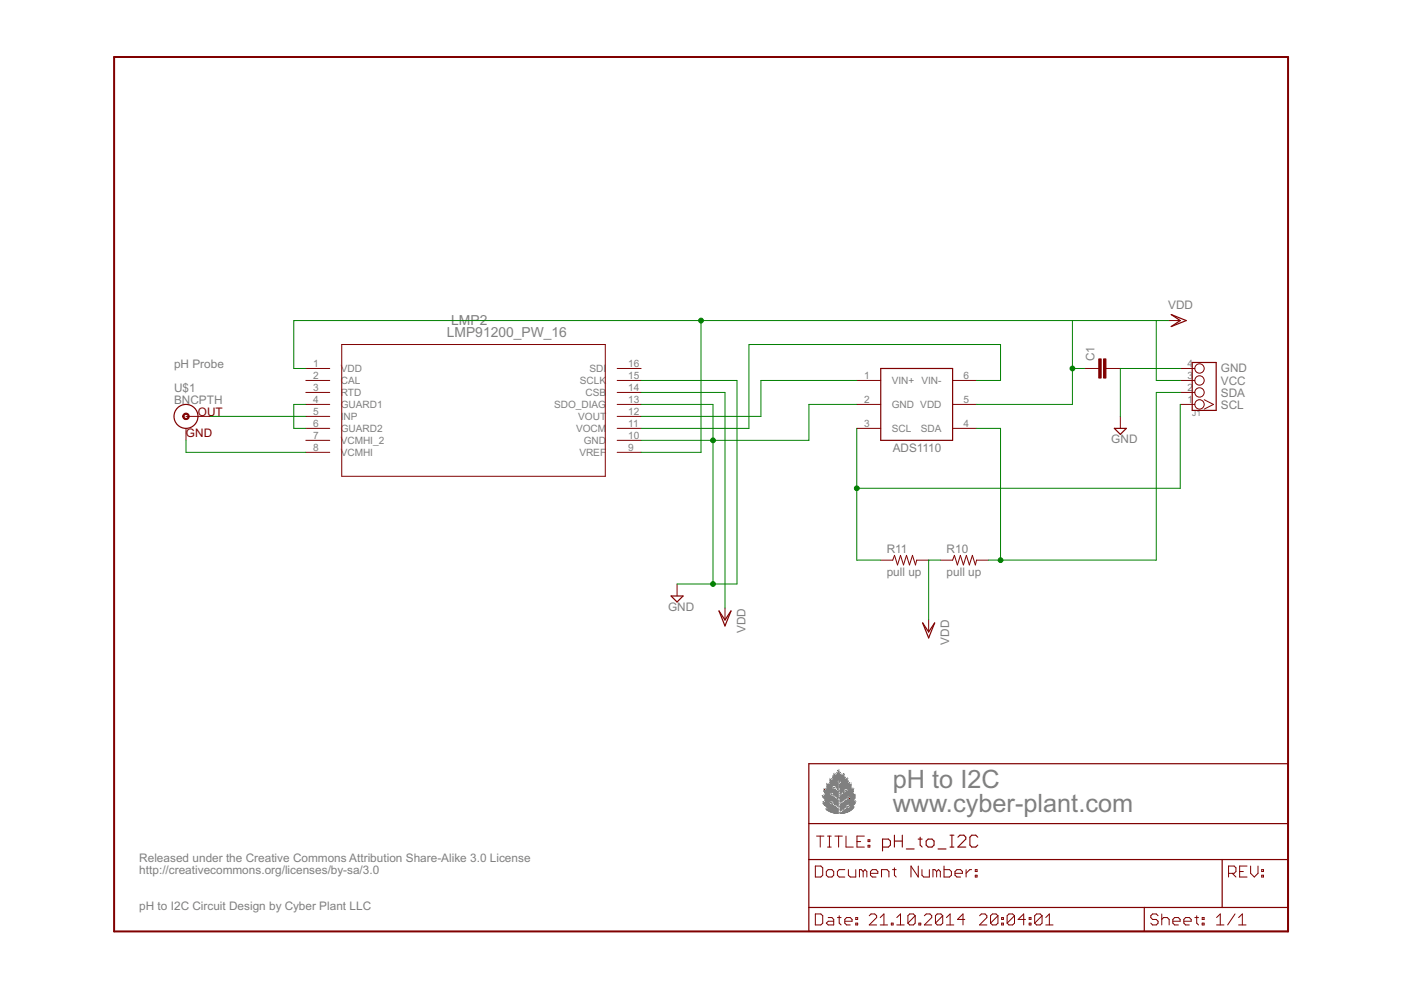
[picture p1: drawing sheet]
<svg xmlns="http://www.w3.org/2000/svg" width="297mm" height="210mm" viewBox="0 0 297 210" stroke-linecap="round" stroke-linejoin="round" font-family="sans-serif">
<defs><g id="words">
<g font-size="6" fill="#808080">
<text x="189.3" y="167">pH to I2C</text>
<text x="189.3" y="172.1">www.cyber-plant.com</text>
</g>
<g font-size="3.3" fill="#808080">
<text x="94.7" y="71.5">LMP91200_PW_16</text>
<text x="95.7" y="69">LMP2</text>
</g>
<g font-size="2.8" fill="#808080">
<text x="247.7" y="65.4">VDD</text>
<text x="232.1" y="76.6" transform="rotate(-90 232.1 76.6)">C1</text>
<text x="36.9" y="78.1">pH Probe</text>
<text x="36.9" y="83.2">U$1</text>
<text x="258.9" y="78.9">GND</text>
<text x="258.9" y="81.7">VCC</text>
<text x="36.9" y="85.7">BNCPTH</text>
<text x="258.9" y="84.2">SDA</text>
<text x="258.9" y="86.8">SCL</text>
<text x="189.3" y="95.9">ADS1110</text>
<text x="235.6" y="94">GND</text>
<text x="188" y="117.3">R11</text>
<text x="200.7" y="117.3">R10</text>
<text x="188" y="122.1">pull up</text>
<text x="200.7" y="122.1">pull up</text>
<text x="141.7" y="129.5">GND</text>
<text x="158" y="134.2" transform="rotate(-90 158 134.2)">VDD</text>
<text x="201.2" y="136.7" transform="rotate(-90 201.2 136.7)">VDD</text>
<text x="29.5" y="182.9">Released under the Creative Commons Attribution Share-Alike 3.0 License</text>
<text x="29.5" y="185.4">http://creativecommons.org/licenses/by-sa/3.0</text>
<text x="29.5" y="193">pH to I2C Circuit Design by Cyber Plant LLC</text>
</g>
<g font-size="2.8" fill="#800000">
<text x="42" y="88.3">OUT</text>
<text x="39.4" y="92.6">GND</text>
</g>
<g font-size="2.4" fill="#808080">
<text x="66.4" y="77.8">1</text>
<text x="133.2" y="77.8">16</text>
<text x="251.8" y="77.8">4</text>
<text x="66.4" y="80.3">2</text>
<text x="66.4" y="82.8">3</text>
<text x="72.2" y="78.9">VDD</text>
<text x="72.2" y="81.4">CAL</text>
<text x="72.2" y="84">RTD</text>
<text x="123" y="81.4">SCLK</text>
<text x="124.1" y="84">CSB</text>
<text x="125" y="78.9">SDI</text>
<text x="133.2" y="82.8">14</text>
<text x="133.2" y="80.3">15</text>
<text x="183.2" y="80.3">1</text>
<text x="189.1" y="81.4">VIN+ VIN-</text>
<text x="204.3" y="80.3">6</text>
<text x="251.8" y="82.8">2</text>
<text x="251.8" y="80.3">3</text>
<text x="66.4" y="85.4">4</text>
<text x="66.4" y="87.9">5</text>
<text x="72.2" y="86.5">GUARD1</text>
<text x="72.2" y="89">I</text>
<text x="72.8" y="89">NP</text>
<text x="117.5" y="86.5">SDO_DIAG</text>
<text x="122.6" y="89">VOUT</text>
<text x="133.2" y="87.9">12</text>
<text x="133.2" y="85.4">13</text>
<text x="183.2" y="85.4">2</text>
<text x="189.1" y="86.5">GND VDD</text>
<text x="204.3" y="85.4">5</text>
<text x="251.8" y="85.4">1</text>
<text x="66.4" y="90.5">6</text>
<text x="66.4" y="93">7</text>
<text x="66.4" y="95.5">8</text>
<text x="72.2" y="91.6">GUARD2</text>
<text x="72.2" y="94.1">VCMHI_2</text>
<text x="122.1" y="91.6">VOCM</text>
<text x="123.8" y="94.1">GND</text>
<text x="133.2" y="95.5">9</text>
<text x="133.2" y="93">10</text>
<text x="133.2" y="90.5">11</text>
<text x="183.2" y="90.5">3</text>
<text x="189.1" y="91.6">SCL</text>
<text x="195.3" y="91.6">SDA</text>
<text x="204.3" y="90.5">4</text>
<text x="72.2" y="96.7">VCMHI</text>
<text x="122.8" y="96.7">VREF</text>
</g>
<text font-size="2" fill="#808080" x="252.8" y="88.3">J1</text>
</g></defs>
<g fill="none" stroke="#800000" stroke-width=".21">
<path d="M64.8 78.1h5.1M72.5 73h55.8v28h-55.8zM130.9 78.1h5M229.9 78.1h3.1M234.5 78.1h3M247.7 68h2.5M250.2 78.1h3.1M39.4 88.3h5.1M39.4 90.8v2.6M64.8 80.7h5.1M64.8 83.2h5.1M64.8 85.7h5.1"/>
<path d="M64.8 88.3h5.1M64.8 90.8h5.1M64.8 93.4h5.1M64.8 95.9h5.1M130.9 80.7h5M130.9 83.2h5M130.9 85.7h5M130.9 88.3h5M130.9 90.8h5M130.9 93.4h5M130.9 95.9h5M181.7 80.7h5"/>
<path d="M181.7 85.7h5M181.7 90.8h5M202 80.7h5.1M202 85.7h5.1M202 90.8h5.1M237.5 88.3v2.5M250.2 80.7h3.1M250.2 83.2h3.1M250.2 85.7h3.1M255.3 84.8l2 .9-2 1M186.7 118.8h2.6l.4-1 .6 2 .6-2 .7 2 .6-2 .6 2 .7-2 .6 2 .3-1h2.5M199.4 118.8h2.6l.4-1 .6 2 .6-2 .7 2 .6-2 .6 2 .7-2 .6 2 .3-1h2.5"/>
<path d="M143.6 123.8v2.6M153.7 128.9v2.5M196.9 131.4v2.6M173.1 177.3h1.6M173.9 177.3v2.3M175.5 177.3h.7M175.5 179.6h.7M175.9 177.3v2.3M177 177.3h1.6M177.8 177.3v2.3M179.4 177.3v2.3h1.5M181.7 178.4h.8"/>
<path d="M183.3 177.3h-1.6v2.3h1.6M184 179.2h.4v.4h-.4zM184 178.1h.4v.3h-.4zM172.9 183.6h1.1l.4 .4v1.6l-.4 .3h-1.1zM172.9 193.8h1.1l.4 .4v1.5l-.4 .4h-1.1zM175.2 184.8l.4-.4h.8l.4 .4v.8l-.4 .3h-.8l-.4-.3zM175.6 194.5h.8l.4 .4v1.2h-1.2l-.4-.4 .4-.4h1.2M177.5 194.5h.8M177.9 194.2v1.5l.4 .4M179.1 195.3h1.6v-.4l-.4-.4h-.8l-.4 .4v.8l.4 .4h.8M179.1 184.4h-1.2l-.4 .4v.8l.4 .3h1.2M179.9 184.4v1.2l.4 .3h1.1v-1.5"/>
<path d="M181.4 195.7h.4v.4h-.4zM181.4 194.5h.4v.4h-.4zM183 184.8l-.4-.4h-.4v1.5M183 184.8v1.1M183 184.8l.4-.4 .4 .4v1.1M184.3 194.2l.4-.4h.8l.4 .4v.3l-1.6 1.6h1.6M184.6 185.2h1.5v-.4l-.4-.4h-.7l-.4 .4v.8l.4 .3h.7M186.6 196.1h1.6M186.6 194.5l.8-.7v2.3M186.9 185.9v-1.5h1.2l.4 .4v1.1M189 195.7h.4v.4h-.4zM189.2 184.4h.8"/>
<path d="M189.6 184v1.6l.4 .3M190.1 196.1h1.6M190.1 194.5l.8-.7v2.3M194 194.2v1.5l-.3 .4h-.8l-.4-.4M194 194.2l-.3-.4h-.8l-.4 .4v1.5M194 194.2l-1.5 1.5M194.7 183.6v2.3l-1.6-2.3v2.3M194.8 195.7h.4v.4h-.4zM195.5 184.4v1.2l.4 .3h1.1v-1.5M196 194.2l.4-.4h.8l.3 .4v.3l-1.5 1.6h1.5M198.6 184.8l-.4-.4h-.4v1.5M198.6 184.8v1.1"/>
<path d="M198.6 184.8l.4-.4 .4 .4v1.1M199.9 194.2v1.5l-.4 .4h-.8l-.4-.4M199.9 194.2l-.4-.4h-.8l-.4 .4v1.5M199.9 194.2l-1.6 1.5M200.2 183.6v2.3h1.1l.4-.3v-.8l-.4-.4h-1.1M200.7 196.1h1.5M200.7 194.5l.7-.7v2.3M202.5 185.2h1.5v-.4l-.3-.4h-.8l-.4 .4v.8l.4 .3h.8M204.6 194.9h-1.6l1.2-1.1v2.3M204.8 184.4v1.5M206 184.4h-.4l-.8 .8M206.8 185.6h.4v.3h-.4z"/>
<path d="M206.8 184.4h.4v.4h-.4zM207.7 194.2l.4-.4h.8l.3 .4v.3l-1.5 1.6h1.5M211.6 194.2v1.5l-.4 .4h-.8l-.4-.4M211.6 194.2l-.4-.4h-.8l-.4 .4v1.5M211.6 194.2l-1.6 1.5M212.4 195.7h.3v.4h-.3zM212.4 194.5h.3v.4h-.3zM215.1 194.2v1.5l-.4 .4h-.8l-.4-.4M215.1 194.2l-.4-.4h-.8l-.4 .4v1.5M215.1 194.2l-1.6 1.5M217.4 194.9h-1.5l1.1-1.1v2.3M218.2 195.7h.4v.4h-.4z"/>
<path d="M218.2 194.5h.4v.4h-.4zM220.9 194.2v1.5l-.4 .4h-.7l-.4-.4M220.9 194.2l-.4-.4h-.7l-.4 .4v1.5M220.9 194.2l-1.5 1.5M221.7 196.1h1.6M221.7 194.5l.8-.7v2.3M245.5 194.2l-.3-.4h-.8l-.4 .4v.3l.4 .4h.8l.3 .4v.4l-.3 .4h-.8l-.4-.4M246.3 194.9l.4-.4h.8l.4 .4v1.2M246.3 193.8v2.3M248.7 195.3h1.5v-.4l-.4-.4h-.8l-.3 .4v.8l.3 .4h.8M251 195.3h1.6v-.4l-.4-.4h-.8l-.4 .4v.8l.4 .4h.8M253.3 194.5h.8"/>
<path d="M253.7 194.2v1.5l.4 .4M254.9 195.7h.4v.4h-.4zM254.9 194.5h.4v.4h-.4zM257.9 196.1h1.6M257.9 194.5l.8-.7v2.3M260.5 185.2h1.2l.3-.4v-.8l-.3-.4h-1.2v2.3M261.3 185.2l.7 .7M261.9 193.8l-1.6 2.3M262.6 196.1h1.6M262.6 194.5l.8-.7v2.3M262.8 184.8h.8M264.4 183.6h-1.6v2.3h1.6"/>
<path d="M265.2 183.6v1.6l.7 .7 .8-.7v-1.6M267.5 185.6h.4v.3h-.4zM267.5 184.4h.4v.4h-.4z"/>
<circle cx="254.3" cy="78.1" r=".99"/>
<circle cx="254.3" cy="83.2" r=".99"/>
<circle cx="254.3" cy="85.7" r=".99"/>
<circle cx="254.3" cy="80.7" r=".99"/>
</g>
<g fill="none" stroke="#800000" stroke-width=".25">
<path d="M186.7 78.1h15.3v15.3h-15.3zM248.3 66.7l3.2 1.3-3.2 1.2 1.9-1.2zM252.8 76.9h5.1v10.1h-5.1zM236.3 90.8h2.5l-1.3 1.3zM142.3 126.4h2.5l-1.2 1.2zM152.4 129.5l1.3 1.9 1.3-1.9-1.3 3.2zM195.6 132.1l1.3 1.9 1.3-1.9-1.3 3.2zM171.5 161.9h101.6v35.6h-101.6zM171.5 174.6h101.6M171.5 182.2h101.6M171.5 192.4h101.6M242.6 192.4v5.1"/>
<path d="M259.1 182.2v10.2"/>
<circle cx="39.4" cy="88.3" r="2.54"/>
</g>
<g fill="#800000" stroke="#800000" stroke-width=".21">
<path d="M234 76.1h.5v4.1h-.5z"/>
<path d="M233 76.1h.5v4.1h-.5z"/>
</g>
<path d="M38.9 87.8a.69 .69 0 0 1 1.1 .1 .69 .69 0 0 1-.4 1.1 .69 .69 0 0 1-.9-.7h.3a.45 .45 0 0 1 .6-.5 .45 .45 0 0 1 .2 .7 .45 .45 0 0 1-.8-.1v-.1h-.3z" fill-rule="evenodd" fill="#800000" stroke="#800000" stroke-width=".21"/>
<path d="M24.2 12.1h248.9v185.4h-248.9z" fill="none" stroke="#800000" stroke-width=".42"/>
<g fill="none" stroke="#800000" stroke-width=".23">
<path d="M187.1 179.6h1.3l.4-.4v-.9l-.4-.4h-1.3v2.5M189.6 177.1v2.5M189.6 178.3h1.7M191.3 177.1v2.5M194.7 177.9h.8M195.1 177.5v1.7l.4 .4M196.8 177.9h.8l.4 .4v.9l-.4 .4h-.8l-.4-.4v-.9zM201.4 179.6h.8M201.4 177.1h.8M201.8 177.1v2.5M203.1 177.5l.4-.4h.9l.4 .4v.4l-1.7 1.7h1.7M207.3 177.5l-.4-.4h-.9l-.4 .4v1.7l.4 .4h.9l.4-.4"/>
<path d="M192.2 180h1.6M198.9 180h1.7"/>
</g>
<g fill="none" stroke="#008000" stroke-width=".21">
<path d="M148.6 68v27.9h-12.7M227.4 78.1h2.5M227.4 68v17.7h-20.3M245.2 68v12.7h5M247.7 68h-185.4v10.1h2.5M250.2 78.1h-12.7v10.2M39.4 93.4v2.5h25.4M44.5 88.3h20.3M64.8 85.7h-2.5v5.1h2.5M135.9 85.7h15.3v38.1M135.9 80.7h20.4v43.1h-12.7M135.9 83.2h17.8v45.7"/>
<path d="M181.7 85.7h-10.2v7.7h-35.6M181.7 80.7h-20.4v7.6h-25.4M181.7 90.8v28h5M207.1 80.7h5v-7.7h-53.3v17.8h-22.9M207.1 90.8h5v28M250.2 83.2h-5v35.6h-35.6M250.2 85.7v17.8h-68.5M199.4 118.8h-2.5v12.6"/>
</g>
<g fill="#008000" stroke="#008000" stroke-width=".21">
<circle cx="227.4" cy="78.1" r=".51"/>
<circle cx="148.6" cy="68" r=".51"/>
<circle cx="151.2" cy="123.8" r=".51"/>
<circle cx="151.2" cy="93.4" r=".51"/>
<circle cx="212.1" cy="118.8" r=".51"/>
<circle cx="181.7" cy="103.5" r=".51"/>
</g>
<g fill="#808080" stroke="#808080" stroke-width=".21">
<path d="M177.2 172.4l.6 .1z"/>
<path d="M178.1 172.4l.4 .1z"/>
<path d="M177.1 172.4h.7z"/>
<path d="M178.1 172.4h.6z"/>
<path d="M177 172.4h.8z"/>
<path d="M178.1 172.4h.7z"/>
<path d="M176.9 172.3l.9 .1z"/>
<path d="M178.1 172.3l.9 .1z"/>
<path d="M176.7 172.3l1.1 .1z"/>
<path d="M178.1 172.3l1 .1z"/>
<path d="M176.7 172.3h1.1z"/>
<path d="M178.1 172.3h1.1z"/>
<path d="M176.6 172.3h1.2z"/>
<path d="M178.1 172.3h1.2z"/>
<path d="M176.5 172.2l1.3 .1z"/>
<path d="M178.1 172.2l1.3 .1z"/>
<path d="M176.4 172.2l1.4 .1z"/>
<path d="M178.1 172.2l1.4 .1z"/>
<path d="M176.3 172.2h1.5z"/>
<path d="M178.1 172.2h1.4z"/>
<path d="M176.2 172.2h1.6z"/>
<path d="M178.2 172.2h1.4z"/>
<path d="M176.2 172.1l1.6 .1z"/>
<path d="M178.2 172.1l1.5 .1z"/>
<path d="M176.1 172.1h1.7z"/>
<path d="M178.2 172.1h1.5z"/>
<path d="M176 172.1h1.8z"/>
<path d="M178.3 172.1h1.5z"/>
<path d="M178.3 172.1h1.6z"/>
<path d="M175.9 172l1.9 .1z"/>
<path d="M178.4 172l1.5 .1z"/>
<path d="M175.8 172h2z"/>
<path d="M178.4 172h1.6z"/>
<path d="M175.7 172h2.1z"/>
<path d="M178.5 172h1.6z"/>
<path d="M175.7 171.9l2.1 .1z"/>
<path d="M178.5 171.9l1.6 .1z"/>
<path d="M178.5 171.9l1.7 .1z"/>
<path d="M175.6 171.9h2.2z"/>
<path d="M178.6 171.9h1.6z"/>
<path d="M175.5 171.9h2.3z"/>
<path d="M178.6 171.9h1.7z"/>
<path d="M175.5 171.8l2.3 .1z"/>
<path d="M178.6 171.8l1.7 .1z"/>
<path d="M175.5 171.8h2.3z"/>
<path d="M178.7 171.8h1.6z"/>
<path d="M175.4 171.8h2.4z"/>
<path d="M178.1 171.8h.1z"/>
<path d="M178.7 171.8h1.7z"/>
<path d="M175.4 171.7l2.4 .1z"/>
<path d="M178.1 171.7l.2 .1z"/>
<path d="M178.8 171.7l1.6 .1z"/>
<path d="M175.3 171.7h2.5z"/>
<path d="M178.1 171.7h.2z"/>
<path d="M178.8 171.7h1.7z"/>
<path d="M178.1 171.7h.3z"/>
<path d="M178.9 171.7h1.6z"/>
<path d="M178.9 171.7h1.7z"/>
<path d="M175.2 171.6l2.6 .1z"/>
<path d="M178.1 171.6l.3 .1z"/>
<path d="M178.9 171.6l1.7 .1z"/>
<path d="M175.2 171.6h2.6z"/>
<path d="M178.1 171.6h.3z"/>
<path d="M178.9 171.6h1.7z"/>
<path d="M178.1 171.6h.4z"/>
<path d="M179 171.6h1.7z"/>
<path d="M175.2 171.5l2.6 .1z"/>
<path d="M178.1 171.5l.4 .1z"/>
<path d="M179 171.5l1.7 .1z"/>
<path d="M175.1 171.5l2.7 .1z"/>
<path d="M178.1 171.5l.5 .1z"/>
<path d="M179.1 171.5l1.6 .1z"/>
<path d="M175.1 171.5h2.7z"/>
<path d="M178.1 171.5h.5z"/>
<path d="M179.1 171.5h1.7z"/>
<path d="M175.2 171.4l2.6 .1z"/>
<path d="M178.1 171.4l.5 .1z"/>
<path d="M179.1 171.4l1.7 .1z"/>
<path d="M175.3 171.4l2.5 .1z"/>
<path d="M178.1 171.4l.6 .1z"/>
<path d="M179.2 171.4l1.6 .1z"/>
<path d="M175.3 171.4h2.5z"/>
<path d="M178.1 171.4h.6z"/>
<path d="M179.2 171.4h1.6z"/>
<path d="M175.4 171.4h2.4z"/>
<path d="M178.1 171.4h.7z"/>
<path d="M179.3 171.4h1.6z"/>
<path d="M175.4 171.3l2.4 .1z"/>
<path d="M178.1 171.3l.7 .1z"/>
<path d="M179.3 171.3l1.6 .1z"/>
<path d="M175.4 171.3h2.4z"/>
<path d="M178.1 171.3h.8z"/>
<path d="M179.4 171.3h1.5z"/>
<path d="M179.4 171.3h1.6z"/>
<path d="M175.4 171.2l2.3 .1z"/>
<path d="M178.1 171.2l.8 .1z"/>
<path d="M179.5 171.2l1.5 .1z"/>
<path d="M175.4 171.2h2.3z"/>
<path d="M178.1 171.2h.9z"/>
<path d="M179.5 171.2h1.5z"/>
<path d="M179.5 171.2h.2z"/>
<path d="M179.9 171.2h1.1z"/>
<path d="M175.4 171.2h2.2z"/>
<path d="M180 171.2h1.1z"/>
<path d="M175.4 171.1l2.1 .1z"/>
<path d="M178.1 171.1l1 .1z"/>
<path d="M180 171.1l1.1 .1z"/>
<path d="M175.4 171.1h2.1z"/>
<path d="M178.1 171.1h1z"/>
<path d="M180 171.1h1.1z"/>
<path d="M178.1 171.1h1.1z"/>
<path d="M180.1 171.1h1z"/>
<path d="M175.3 171l2.1 .1z"/>
<path d="M178.1 171l1.1 .1z"/>
<path d="M180.1 171l.9 .1z"/>
<path d="M178.1 171l1.2 .1z"/>
<path d="M175.3 171h2.1z"/>
<path d="M178.1 171h1.2z"/>
<path d="M180.1 171h.9z"/>
<path d="M180.1 171h.8z"/>
<path d="M175.2 170.9l2.1 .1z"/>
<path d="M178.1 170.9l1.3 .1z"/>
<path d="M179.7 170.9l.2 .1z"/>
<path d="M180.2 170.9l.7 .1z"/>
<path d="M180.2 170.9l.6 .1z"/>
<path d="M175.1 170.9h2.1z"/>
<path d="M178.1 170.9h1.3z"/>
<path d="M179.7 170.9h.3z"/>
<path d="M180.2 170.9h.6z"/>
<path d="M175.1 170.8l2.1 .1z"/>
<path d="M178.1 170.8l1.3 .1z"/>
<path d="M179.7 170.8l.3 .1z"/>
<path d="M180.2 170.8l.7 .1z"/>
<path d="M175 170.8l2.1 .1z"/>
<path d="M179.6 170.8l.4 .1z"/>
<path d="M180.2 170.8l.6 .1z"/>
<path d="M175 170.8h2.1z"/>
<path d="M177.6 170.8h.2z"/>
<path d="M178.1 170.8h1.3z"/>
<path d="M179.6 170.8h.4z"/>
<path d="M180.2 170.8h.7z"/>
<path d="M174.9 170.8h2.1z"/>
<path d="M179.7 170.8h.3z"/>
<path d="M174.9 170.7l2.1 .1z"/>
<path d="M177.5 170.7l.3 .1z"/>
<path d="M178.1 170.7l1.3 .1z"/>
<path d="M179.7 170.7l.3 .1z"/>
<path d="M180.2 170.7l.7 .1z"/>
<path d="M174.9 170.7h2.1z"/>
<path d="M177.5 170.7h.3z"/>
<path d="M178.1 170.7h1.3z"/>
<path d="M179.7 170.7h.2z"/>
<path d="M180.2 170.7h.7z"/>
<path d="M174.8 170.7h2.1z"/>
<path d="M177.4 170.7h.4z"/>
<path d="M174.8 170.6l2.1 .1z"/>
<path d="M177.4 170.6l.4 .1z"/>
<path d="M178.1 170.6l1.4 .1z"/>
<path d="M179.7 170.6l.2 .1z"/>
<path d="M180.2 170.6l.8 .1z"/>
<path d="M174.8 170.6l2 .1z"/>
<path d="M180.1 170.6l.9 .1z"/>
<path d="M174.7 170.6h2.1z"/>
<path d="M177.3 170.6h.5z"/>
<path d="M178.1 170.6h1.4z"/>
<path d="M180.1 170.6h.9z"/>
<path d="M180.1 170.6h1z"/>
<path d="M174.7 170.5l2.1 .1z"/>
<path d="M177.2 170.5l.6 .1z"/>
<path d="M178.1 170.5l1.4 .1z"/>
<path d="M180.1 170.5l1 .1z"/>
<path d="M174.6 170.5l2.1 .1z"/>
<path d="M174.6 170.5h2.1z"/>
<path d="M177.2 170.5h.6z"/>
<path d="M178.1 170.5h1.5z"/>
<path d="M180 170.5h1.1z"/>
<path d="M174.6 170.5h2z"/>
<path d="M177.1 170.5h.7z"/>
<path d="M180 170.5h1.2z"/>
<path d="M174.6 170.4l2 .1z"/>
<path d="M177.1 170.4l.7 .1z"/>
<path d="M178.1 170.4l1.5 .1z"/>
<path d="M180 170.4l1.2 .1z"/>
<path d="M174.6 170.4l1.5 .1z"/>
<path d="M176.4 170.4l.2 .1z"/>
<path d="M178.1 170.4l1.6 .1z"/>
<path d="M179.9 170.4l1.3 .1z"/>
<path d="M174.6 170.4h1.5z"/>
<path d="M177.1 170.4h.7z"/>
<path d="M178.1 170.4h3.1z"/>
<path d="M174.5 170.4h1.6z"/>
<path d="M177 170.4h.8z"/>
<path d="M178.2 170.4h3.1z"/>
<path d="M174.5 170.3l1.5 .1z"/>
<path d="M177 170.3l.8 .1z"/>
<path d="M178.2 170.3l3.1 .1z"/>
<path d="M174.5 170.3h1.5z"/>
<path d="M176.9 170.3h.9z"/>
<path d="M178.2 170.3h3.1z"/>
<path d="M178.3 170.3h3z"/>
<path d="M174.5 170.3h1.4z"/>
<path d="M174.5 170.2l1.4 .1z"/>
<path d="M176.8 170.2l1 .1z"/>
<path d="M178.4 170.2l2.9 .1z"/>
<path d="M174.5 170.2h1.4z"/>
<path d="M176.8 170.2h1z"/>
<path d="M178.4 170.2h2.9z"/>
<path d="M176.2 170.2h.1z"/>
<path d="M178.4 170.2h3z"/>
<path d="M176.2 170.2h.2z"/>
<path d="M176.7 170.2h1.1z"/>
<path d="M178.5 170.2h2.8z"/>
<path d="M174.5 170.1l1.4 .1z"/>
<path d="M176.2 170.1l.2 .1z"/>
<path d="M176.7 170.1l1.1 .1z"/>
<path d="M178.5 170.1l2.8 .1z"/>
<path d="M174.4 170.1l1.5 .1z"/>
<path d="M176.1 170.1l.3 .1z"/>
<path d="M178.5 170.1l2.9 .1z"/>
<path d="M174.4 170.1h1.5z"/>
<path d="M176.1 170.1h.3z"/>
<path d="M176.7 170.1h1.1z"/>
<path d="M178.5 170.1h2.9z"/>
<path d="M178.6 170.1h2.8z"/>
<path d="M174.4 170l1.5 .1z"/>
<path d="M176.1 170l.3 .1z"/>
<path d="M176.7 170l1.1 .1z"/>
<path d="M178.6 170l2.8 .1z"/>
<path d="M174.7 170h1.2z"/>
<path d="M176.1 170h.3z"/>
<path d="M176.7 170h1.1z"/>
<path d="M178.7 170h2.7z"/>
<path d="M174.8 169.9l1.1 .1z"/>
<path d="M176.1 169.9l.3 .1z"/>
<path d="M176.7 169.9l1.1 .1z"/>
<path d="M178.1 169.9l.1 .1z"/>
<path d="M178.7 169.9l2.7 .1z"/>
<path d="M176.2 169.9l.2 .1z"/>
<path d="M176.6 169.9l1.2 .1z"/>
<path d="M178.8 169.9l2.6 .1z"/>
<path d="M174.8 169.9h1.1z"/>
<path d="M176.2 169.9h.2z"/>
<path d="M176.6 169.9h1.2z"/>
<path d="M178.1 169.9h.2z"/>
<path d="M178.8 169.9h2.6z"/>
<path d="M174.9 169.9h1z"/>
<path d="M178.1 169.9h.3z"/>
<path d="M178.9 169.9h2.4z"/>
<path d="M174.9 169.8l1.1 .1z"/>
<path d="M176.6 169.8l1.2 .1z"/>
<path d="M178.1 169.8l.3 .1z"/>
<path d="M178.9 169.8l2.4 .1z"/>
<path d="M174.9 169.8h1.1z"/>
<path d="M176.6 169.8h1.2z"/>
<path d="M178.1 169.8h.3z"/>
<path d="M178.9 169.8h2.4z"/>
<path d="M178.1 169.8h.4z"/>
<path d="M179 169.8h2.2z"/>
<path d="M176.5 169.8h1.3z"/>
<path d="M174.9 169.7l1.1 .1z"/>
<path d="M176.5 169.7l1.3 .1z"/>
<path d="M178.1 169.7l.4 .1z"/>
<path d="M179 169.7l2.1 .1z"/>
<path d="M174.9 169.7h1.2z"/>
<path d="M176.5 169.7h1.3z"/>
<path d="M178.1 169.7h.5z"/>
<path d="M179.1 169.7h2z"/>
<path d="M176.4 169.7h1.4z"/>
<path d="M174.9 169.7h2.9z"/>
<path d="M179.2 169.7h1.9z"/>
<path d="M174.9 169.6l2.9 .1z"/>
<path d="M178.1 169.6l.6 .1z"/>
<path d="M179.2 169.6l1.9 .1z"/>
<path d="M174.9 169.6h2.9z"/>
<path d="M178.1 169.6h.7z"/>
<path d="M179.3 169.6h1.8z"/>
<path d="M174.9 169.5l2.9 .1z"/>
<path d="M178.1 169.5l.7 .1z"/>
<path d="M179.3 169.5l1.8 .1z"/>
<path d="M174.9 169.5h2.9z"/>
<path d="M178.1 169.5h.8z"/>
<path d="M179.4 169.5h1.7z"/>
<path d="M174.9 169.4l2.8 .1z"/>
<path d="M178.1 169.4l.8 .1z"/>
<path d="M179.4 169.4l1.7 .1z"/>
<path d="M179.5 169.4l1.6 .1z"/>
<path d="M174.9 169.4h2.8z"/>
<path d="M178.1 169.4h.9z"/>
<path d="M179.5 169.4h1.6z"/>
<path d="M174.8 169.4h2.8z"/>
<path d="M178.1 169.4h1z"/>
<path d="M179.6 169.4h.2z"/>
<path d="M180 169.4h1.1z"/>
<path d="M174.8 169.3l2.7 .1z"/>
<path d="M178.1 169.3l1 .1z"/>
<path d="M180.1 169.3l1.1 .1z"/>
<path d="M174.8 169.3h2.7z"/>
<path d="M178.1 169.3h1.1z"/>
<path d="M180.1 169.3h1.1z"/>
<path d="M174.7 169.2l2.7 .1z"/>
<path d="M178.1 169.2l1.1 .1z"/>
<path d="M180.2 169.2l1 .1z"/>
<path d="M174.7 169.2h2.7z"/>
<path d="M178.1 169.2h1.2z"/>
<path d="M180.2 169.2h1z"/>
<path d="M174.7 169.2h2.6z"/>
<path d="M174.7 169.1l2.6 .1z"/>
<path d="M178.1 169.1l1.3 .1z"/>
<path d="M180.2 169.1l1.1 .1z"/>
<path d="M174.6 169.1l2.7 .1z"/>
<path d="M180.3 169.1l1 .1z"/>
<path d="M174.6 169.1h2.6z"/>
<path d="M178.1 169.1h1.3z"/>
<path d="M179.8 169.1h.2z"/>
<path d="M180.3 169.1h1z"/>
<path d="M178.1 169.1h1.4z"/>
<path d="M179.7 169.1h.3z"/>
<path d="M174.6 169l2.6 .1z"/>
<path d="M178.1 169l1.4 .1z"/>
<path d="M179.7 169l.3 .1z"/>
<path d="M180.3 169l1 .1z"/>
<path d="M174.5 169l2.6 .1z"/>
<path d="M177.6 169l.2 .1z"/>
<path d="M174.5 169h2.6z"/>
<path d="M177.6 169h.2z"/>
<path d="M178.1 169h1.4z"/>
<path d="M179.7 169h.4z"/>
<path d="M180.3 169h1z"/>
<path d="M174.5 169h2.5z"/>
<path d="M174.5 168.9l2.5 .1z"/>
<path d="M177.5 168.9l.3 .1z"/>
<path d="M178.1 168.9l1.4 .1z"/>
<path d="M179.7 168.9l.3 .1z"/>
<path d="M180.3 168.9l1 .1z"/>
<path d="M174.5 168.9h2.5z"/>
<path d="M177.4 168.9h.4z"/>
<path d="M178.1 168.9h1.4z"/>
<path d="M179.7 168.9h.3z"/>
<path d="M180.3 168.9h1z"/>
<path d="M174.5 168.9h2.4z"/>
<path d="M179.8 168.9h.2z"/>
<path d="M174.4 168.8l2.5 .1z"/>
<path d="M177.4 168.8l.4 .1z"/>
<path d="M178.1 168.8l1.4 .1z"/>
<path d="M179.8 168.8l.2 .1z"/>
<path d="M180.3 168.8l1 .1z"/>
<path d="M174.4 168.8h2.4z"/>
<path d="M177.4 168.8h.4z"/>
<path d="M178.1 168.8h1.4z"/>
<path d="M180.2 168.8h1.1z"/>
<path d="M177.3 168.8h.5z"/>
<path d="M178.1 168.8h1.5z"/>
<path d="M174.4 168.7l2.3 .1z"/>
<path d="M177.2 168.7l.6 .1z"/>
<path d="M178.1 168.7l1.5 .1z"/>
<path d="M180.2 168.7l1.1 .1z"/>
<path d="M174.3 168.7l2.4 .1z"/>
<path d="M180.2 168.7l1.2 .1z"/>
<path d="M174.3 168.7h2.4z"/>
<path d="M177.2 168.7h.6z"/>
<path d="M178.1 168.7h1.5z"/>
<path d="M180.2 168.7h1.2z"/>
<path d="M174.3 168.7h2.3z"/>
<path d="M177.1 168.7h.7z"/>
<path d="M178.1 168.7h1.6z"/>
<path d="M180.1 168.7h1.2z"/>
<path d="M174.5 168.6l1.7 .1z"/>
<path d="M176.4 168.6l.2 .1z"/>
<path d="M177.1 168.6l.7 .1z"/>
<path d="M178.1 168.6l1.6 .1z"/>
<path d="M180.1 168.6l1.2 .1z"/>
<path d="M174.6 168.6l1.5 .1z"/>
<path d="M178.1 168.6l1.7 .1z"/>
<path d="M180 168.6l1.4 .1z"/>
<path d="M174.7 168.6h1.4z"/>
<path d="M177.1 168.6h.7z"/>
<path d="M178.1 168.6h1.7z"/>
<path d="M180 168.6h1.3z"/>
<path d="M174.8 168.6h1.3z"/>
<path d="M177 168.6h.8z"/>
<path d="M178.1 168.6h3.2z"/>
<path d="M174.8 168.5l1.2 .1z"/>
<path d="M177 168.5l.8 .1z"/>
<path d="M178.2 168.5l3.1 .1z"/>
<path d="M176.9 168.5l.9 .1z"/>
<path d="M174.8 168.5h1.2z"/>
<path d="M176.9 168.5h.9z"/>
<path d="M178.2 168.5h3.1z"/>
<path d="M178.3 168.5h3.1z"/>
<path d="M174.9 168.4l1.1 .1z"/>
<path d="M176.8 168.4l1 .1z"/>
<path d="M178.3 168.4l2.9 .1z"/>
<path d="M174.9 168.4h1.1z"/>
<path d="M176.8 168.4h1z"/>
<path d="M178.4 168.4h2.7z"/>
<path d="M174.9 168.4h1z"/>
<path d="M176.2 168.4h.2z"/>
<path d="M178.4 168.4h2.6z"/>
<path d="M176.1 168.4h.3z"/>
<path d="M176.7 168.4h1.1z"/>
<path d="M174.9 168.3l1 .1z"/>
<path d="M176.2 168.3l.3 .1z"/>
<path d="M176.7 168.3l1.1 .1z"/>
<path d="M178.5 168.3l2.5 .1z"/>
<path d="M174.9 168.3h1z"/>
<path d="M176.2 168.3h.3z"/>
<path d="M176.7 168.3h1.1z"/>
<path d="M178.5 168.3h2.4z"/>
<path d="M176.1 168.3h.4z"/>
<path d="M174.9 168.2l1 .1z"/>
<path d="M176.1 168.2l.4 .1z"/>
<path d="M176.7 168.2l1.1 .1z"/>
<path d="M178.6 168.2l2.3 .1z"/>
<path d="M176.2 168.2l.3 .1z"/>
<path d="M174.9 168.2h1z"/>
<path d="M176.2 168.2h.3z"/>
<path d="M176.7 168.2h1.1z"/>
<path d="M178.7 168.2h2.2z"/>
<path d="M174.9 168.1l1 .1z"/>
<path d="M176.1 168.1l.3 .1z"/>
<path d="M176.7 168.1l1.1 .1z"/>
<path d="M178.7 168.1l2.1 .1z"/>
<path d="M176.2 168.1l.2 .1z"/>
<path d="M178.1 168.1l.1 .1z"/>
<path d="M174.9 168.1h1.1z"/>
<path d="M176.2 168.1h.2z"/>
<path d="M176.7 168.1h1.1z"/>
<path d="M178.1 168.1h.2z"/>
<path d="M178.8 168.1h2z"/>
<path d="M174.9 168l1.1 .1z"/>
<path d="M176.6 168l1.2 .1z"/>
<path d="M178.1 168l.3 .1z"/>
<path d="M178.8 168l2 .1z"/>
<path d="M178.9 168l2 .1z"/>
<path d="M174.9 168h1.1z"/>
<path d="M176.6 168h1.2z"/>
<path d="M178.1 168h.3z"/>
<path d="M178.9 168h1.9z"/>
<path d="M174.8 168h1.2z"/>
<path d="M174.8 168h1.3z"/>
<path d="M178.1 168h.4z"/>
<path d="M179 168h1.8z"/>
<path d="M174.8 167.9l1.3 .1z"/>
<path d="M176.5 167.9l1.3 .1z"/>
<path d="M178.1 167.9l.4 .1z"/>
<path d="M179 167.9l1.8 .1z"/>
<path d="M174.8 167.9h1.3z"/>
<path d="M176.5 167.9h1.3z"/>
<path d="M178.1 167.9h.4z"/>
<path d="M179 167.9h1.9z"/>
<path d="M174.8 167.9h1.4z"/>
<path d="M176.4 167.9h1.4z"/>
<path d="M178.1 167.9h.5z"/>
<path d="M179.1 167.9h1.7z"/>
<path d="M174.8 167.9h3z"/>
<path d="M179.1 167.9h1.8z"/>
<path d="M174.8 167.8l3 .1z"/>
<path d="M178.1 167.8l.5 .1z"/>
<path d="M179.5 167.8l1.4 .1z"/>
<path d="M174.8 167.8h3z"/>
<path d="M178.1 167.8h.6z"/>
<path d="M179.5 167.8h1.4z"/>
<path d="M179.6 167.8h1.3z"/>
<path d="M174.7 167.7l3.1 .1z"/>
<path d="M178.1 167.7l.7 .1z"/>
<path d="M179.6 167.7l1.3 .1z"/>
<path d="M174.7 167.7h3.1z"/>
<path d="M178.1 167.7h.7z"/>
<path d="M179.7 167.7h1.2z"/>
<path d="M178.1 167.7h.8z"/>
<path d="M174.7 167.6l3.1 .1z"/>
<path d="M178.1 167.6l.8 .1z"/>
<path d="M179.7 167.6l1.2 .1z"/>
<path d="M174.7 167.6l3 .1z"/>
<path d="M174.7 167.6h3z"/>
<path d="M178.1 167.6h.8z"/>
<path d="M179.3 167.6h.2z"/>
<path d="M179.7 167.6h1.2z"/>
<path d="M174.6 167.6h3.1z"/>
<path d="M178.1 167.6h.9z"/>
<path d="M174.6 167.5l3.1 .1z"/>
<path d="M178.1 167.5l.9 .1z"/>
<path d="M179.2 167.5l.3 .1z"/>
<path d="M179.7 167.5l1.2 .1z"/>
<path d="M174.6 167.5l3 .1z"/>
<path d="M174.7 167.5h2.9z"/>
<path d="M178.1 167.5h.9z"/>
<path d="M179.2 167.5h.3z"/>
<path d="M179.7 167.5h1.3z"/>
<path d="M174.6 167.5h2.9z"/>
<path d="M178.1 167.5h.8z"/>
<path d="M174.6 167.4l2.9 .1z"/>
<path d="M178.1 167.4l.8 .1z"/>
<path d="M179.2 167.4l.3 .1z"/>
<path d="M179.8 167.4l1.2 .1z"/>
<path d="M179.7 167.4l1.3 .1z"/>
<path d="M174.6 167.4h2.8z"/>
<path d="M178.1 167.4h.9z"/>
<path d="M179.2 167.4h.3z"/>
<path d="M179.7 167.4h1.3z"/>
<path d="M174.6 167.3l.2 .1z"/>
<path d="M174.9 167.3l2.5 .1z"/>
<path d="M178.1 167.3l.9 .1z"/>
<path d="M179.3 167.3l.2 .1z"/>
<path d="M179.7 167.3l1.3 .1z"/>
<path d="M174.7 167.3l.1 .1z"/>
<path d="M175 167.3l2.3 .1z"/>
<path d="M175 167.3h2.3z"/>
<path d="M178.1 167.3h.9z"/>
<path d="M179.7 167.3h1.3z"/>
<path d="M175 167.3h2.2z"/>
<path d="M175.1 167.2l2.1 .1z"/>
<path d="M178.1 167.2l.9 .1z"/>
<path d="M179.7 167.2l1.3 .1z"/>
<path d="M175.2 167.2h1.9z"/>
<path d="M177.7 167.2h.1z"/>
<path d="M178.1 167.2h.9z"/>
<path d="M179.6 167.2h1.4z"/>
<path d="M175.2 167.2h1.5z"/>
<path d="M177.6 167.2h.2z"/>
<path d="M178.1 167.2h1z"/>
<path d="M179.6 167.2h1.1z"/>
<path d="M175.2 167.1l1.5 .1z"/>
<path d="M177.6 167.1l.2 .1z"/>
<path d="M178.1 167.1l1 .1z"/>
<path d="M179.6 167.1l1.1 .1z"/>
<path d="M175.2 167.1l1.4 .1z"/>
<path d="M178.1 167.1l1.1 .1z"/>
<path d="M179.6 167.1l1 .1z"/>
<path d="M175.2 167.1h1.4z"/>
<path d="M177.5 167.1h.3z"/>
<path d="M178.1 167.1h1.1z"/>
<path d="M179.5 167.1h1.1z"/>
<path d="M175.2 167.1h1.3z"/>
<path d="M177.4 167.1h.4z"/>
<path d="M178.1 167.1h1.2z"/>
<path d="M175.2 167l1.3 .1z"/>
<path d="M177.4 167l.4 .1z"/>
<path d="M178.1 167l2.5 .1z"/>
<path d="M175.2 167h1.3z"/>
<path d="M177.4 167h.4z"/>
<path d="M178.1 167h2.5z"/>
<path d="M175.3 167h1.2z"/>
<path d="M178.1 167h2.4z"/>
<path d="M176.8 167h.1z"/>
<path d="M177.3 167h.5z"/>
<path d="M175.3 166.9l1.2 .1z"/>
<path d="M176.7 166.9l.3 .1z"/>
<path d="M177.3 166.9l.5 .1z"/>
<path d="M178.1 166.9l2.4 .1z"/>
<path d="M176.7 166.9l.2 .1z"/>
<path d="M177.2 166.9l.6 .1z"/>
<path d="M175.3 166.9h1.2z"/>
<path d="M176.7 166.9h.3z"/>
<path d="M177.2 166.9h.6z"/>
<path d="M178.1 166.9h2.4z"/>
<path d="M175.3 166.8l1.2 .1z"/>
<path d="M176.7 166.8l.3 .1z"/>
<path d="M177.2 166.8l.6 .1z"/>
<path d="M178.1 166.8l2.4 .1z"/>
<path d="M175.3 166.8h1.2z"/>
<path d="M176.7 166.8h.3z"/>
<path d="M177.2 166.8h.6z"/>
<path d="M178.1 166.8h2.4z"/>
<path d="M175.3 166.7l1.2 .1z"/>
<path d="M176.7 166.7l.3 .1z"/>
<path d="M177.2 166.7l.6 .1z"/>
<path d="M178.1 166.7l2.4 .1z"/>
<path d="M175.3 166.7h1.2z"/>
<path d="M176.7 166.7h.2z"/>
<path d="M177.2 166.7h.6z"/>
<path d="M178.1 166.7h2.4z"/>
<path d="M176.8 166.7h.1z"/>
<path d="M175.3 166.6l1.2 .1z"/>
<path d="M177.2 166.6l.6 .1z"/>
<path d="M178.1 166.6l2.4 .1z"/>
<path d="M175.3 166.6h1.2z"/>
<path d="M177.2 166.6h.6z"/>
<path d="M178.1 166.6h2.4z"/>
<path d="M177.1 166.6h.7z"/>
<path d="M175.3 166.5l1.3 .1z"/>
<path d="M177.1 166.5l.7 .1z"/>
<path d="M178.1 166.5l2.4 .1z"/>
<path d="M175.3 166.5h1.3z"/>
<path d="M177.1 166.5h.7z"/>
<path d="M178.1 166.5h2.4z"/>
<path d="M175.3 166.5h1.4z"/>
<path d="M177 166.5h.8z"/>
<path d="M175.3 166.4l1.4 .1z"/>
<path d="M177 166.4l.8 .1z"/>
<path d="M178.1 166.4l2.4 .1z"/>
<path d="M175.3 166.4l2.5 .1z"/>
<path d="M175.3 166.4h2.5z"/>
<path d="M178.1 166.4h2.4z"/>
<path d="M175.3 166.3l2.5 .1z"/>
<path d="M178.1 166.3l2.4 .1z"/>
<path d="M175.3 166.3h2.5z"/>
<path d="M178.1 166.3h2.4z"/>
<path d="M175.3 166.2l2.5 .1z"/>
<path d="M178.1 166.2l2.4 .1z"/>
<path d="M175.3 166.2h2.5z"/>
<path d="M178.1 166.2h2.4z"/>
<path d="M175.3 166.2h.3z"/>
<path d="M175.7 166.2h2.1z"/>
<path d="M175.3 166.2h.2z"/>
<path d="M175.3 166.1l.1 .1z"/>
<path d="M175.8 166.1l2 .1z"/>
<path d="M178.1 166.1l2.4 .1z"/>
<path d="M175.8 166.1h2z"/>
<path d="M178.1 166.1h2.4z"/>
<path d="M175.9 166.1h1.9z"/>
<path d="M178.1 166.1h2z"/>
<path d="M180.3 166.1h.2z"/>
<path d="M175.9 166l1.9 .1z"/>
<path d="M178.1 166l2 .1z"/>
<path d="M175.9 166h1.9z"/>
<path d="M178.1 166h1.9z"/>
<path d="M176 165.9l1.7 .1z"/>
<path d="M178.2 165.9l1.8 .1z"/>
<path d="M178.2 165.9l1.7 .1z"/>
<path d="M176 165.9h1.7z"/>
<path d="M178.2 165.9h1.7z"/>
<path d="M178.3 165.9h1.6z"/>
<path d="M176 165.8l1.6 .1z"/>
<path d="M178.3 165.8l1.6 .1z"/>
<path d="M176 165.8h1.6z"/>
<path d="M178.3 165.8h1.6z"/>
<path d="M177.9 165.8h.1z"/>
<path d="M178.3 165.8h1.5z"/>
<path d="M176 165.7l1.6 .1z"/>
<path d="M177.8 165.7l.3 .1z"/>
<path d="M178.3 165.7l1.5 .1z"/>
<path d="M176 165.7h1.5z"/>
<path d="M177.8 165.7h.3z"/>
<path d="M178.3 165.7h1.5z"/>
<path d="M176 165.7h1.6z"/>
<path d="M178.4 165.7h1.4z"/>
<path d="M176 165.6l1.6 .1z"/>
<path d="M177.8 165.6l.3 .1z"/>
<path d="M178.3 165.6l1.5 .1z"/>
<path d="M176 165.6h1.6z"/>
<path d="M177.8 165.6h.3z"/>
<path d="M178.4 165.6h1.3z"/>
<path d="M176 165.5l1.6 .1z"/>
<path d="M177.8 165.5l.3 .1z"/>
<path d="M178.3 165.5l1.4 .1z"/>
<path d="M176 165.5h1.6z"/>
<path d="M177.9 165.5h.1z"/>
<path d="M178.3 165.5h1.4z"/>
<path d="M175.9 165.5h1.7z"/>
<path d="M175.9 165.4l1.7 .1z"/>
<path d="M178.3 165.4l1.4 .1z"/>
<path d="M175.9 165.4h1.8z"/>
<path d="M178.3 165.4h1.4z"/>
<path d="M178.2 165.4h1.5z"/>
<path d="M175.9 165.3l1.8 .1z"/>
<path d="M178.2 165.3l1.5 .1z"/>
<path d="M175.9 165.3h1.9z"/>
<path d="M178.1 165.3h1.6z"/>
<path d="M175.9 165.2l2 .1z"/>
<path d="M177.9 165.2l1.8 .1z"/>
<path d="M175.9 165.2h3.8z"/>
<path d="M175.9 165.2h.4z"/>
<path d="M176.4 165.2h3.3z"/>
<path d="M175.9 165.2h.2z"/>
<path d="M176.5 165.2h3.2z"/>
<path d="M175.9 165.1l.2 .1z"/>
<path d="M176.5 165.1l3.2 .1z"/>
<path d="M175.9 165.1h.2z"/>
<path d="M176.5 165.1h3.2z"/>
<path d="M176.6 165.1h3.1z"/>
<path d="M176.6 165l2.7 .1z"/>
<path d="M179.6 165l.1 .1z"/>
<path d="M176.6 165h2.6z"/>
<path d="M176.6 164.9l2.6 .1z"/>
<path d="M176.6 164.9h2.6z"/>
<path d="M176.6 164.8l2.6 .1z"/>
<path d="M176.6 164.8l2.5 .1z"/>
<path d="M176.6 164.8h2.5z"/>
<path d="M176.6 164.7l2.5 .1z"/>
<path d="M176.6 164.7h2.5z"/>
<path d="M176.7 164.7h2.4z"/>
<path d="M176.7 164.7h2.3z"/>
<path d="M176.7 164.6l2.3 .1z"/>
<path d="M176.7 164.6h2.3z"/>
<path d="M176.7 164.5l2.3 .1z"/>
<path d="M176.7 164.5h2.3z"/>
<path d="M176.7 164.4l2.3 .1z"/>
<path d="M176.7 164.4h2.3z"/>
<path d="M176.7 164.3l2.3 .1z"/>
<path d="M176.7 164.3h2.3z"/>
<path d="M176.7 164.2l1.7 .1z"/>
<path d="M178.7 164.2l.3 .1z"/>
<path d="M176.7 164.2h1.7z"/>
<path d="M178.7 164.2h.2z"/>
<path d="M178.8 164.2h.1z"/>
<path d="M176.7 164.1l.4 .1z"/>
<path d="M177.3 164.1l1 .1z"/>
<path d="M178.8 164.1l.1 .1z"/>
<path d="M176.8 164.1l.3 .1z"/>
<path d="M176.8 164.1h.2z"/>
<path d="M177.3 164.1h1z"/>
<path d="M177.4 164.1h.8z"/>
<path d="M176.8 164l.2 .1z"/>
<path d="M177.4 164l.8 .1z"/>
<path d="M176.8 164l.1 .1z"/>
<path d="M177.4 164h.8z"/>
<path d="M177.5 163.9l.6 .1z"/>
<path d="M177.4 163.9h.7z"/>
<path d="M177.5 163.9h.6z"/>
<path d="M177.5 163.8l.6 .1z"/>
<path d="M177.5 163.8h.6z"/>
<path d="M177.5 163.7l.6 .1z"/>
<path d="M177.5 163.7h.5z"/>
<path d="M177.6 163.6l.4 .1z"/>
<path d="M177.6 163.6h.4z"/>
<path d="M177.6 163.5l.3 .1z"/>
<path d="M177.6 163.5l.4 .1z"/>
<path d="M177.6 163.5h.4z"/>
<path d="M177.6 163.4l.4 .1z"/>
<path d="M177.7 163.4h.2z"/>
<path d="M177.7 163.3l.2 .1z"/>
<path d="M177.7 163.3h.2z"/>
<path d="M177.8 163.3h.1z"/>
<path d="M177.8 163.2l.1 .1z"/>
</g>
<use href="#words"/>
</svg>
